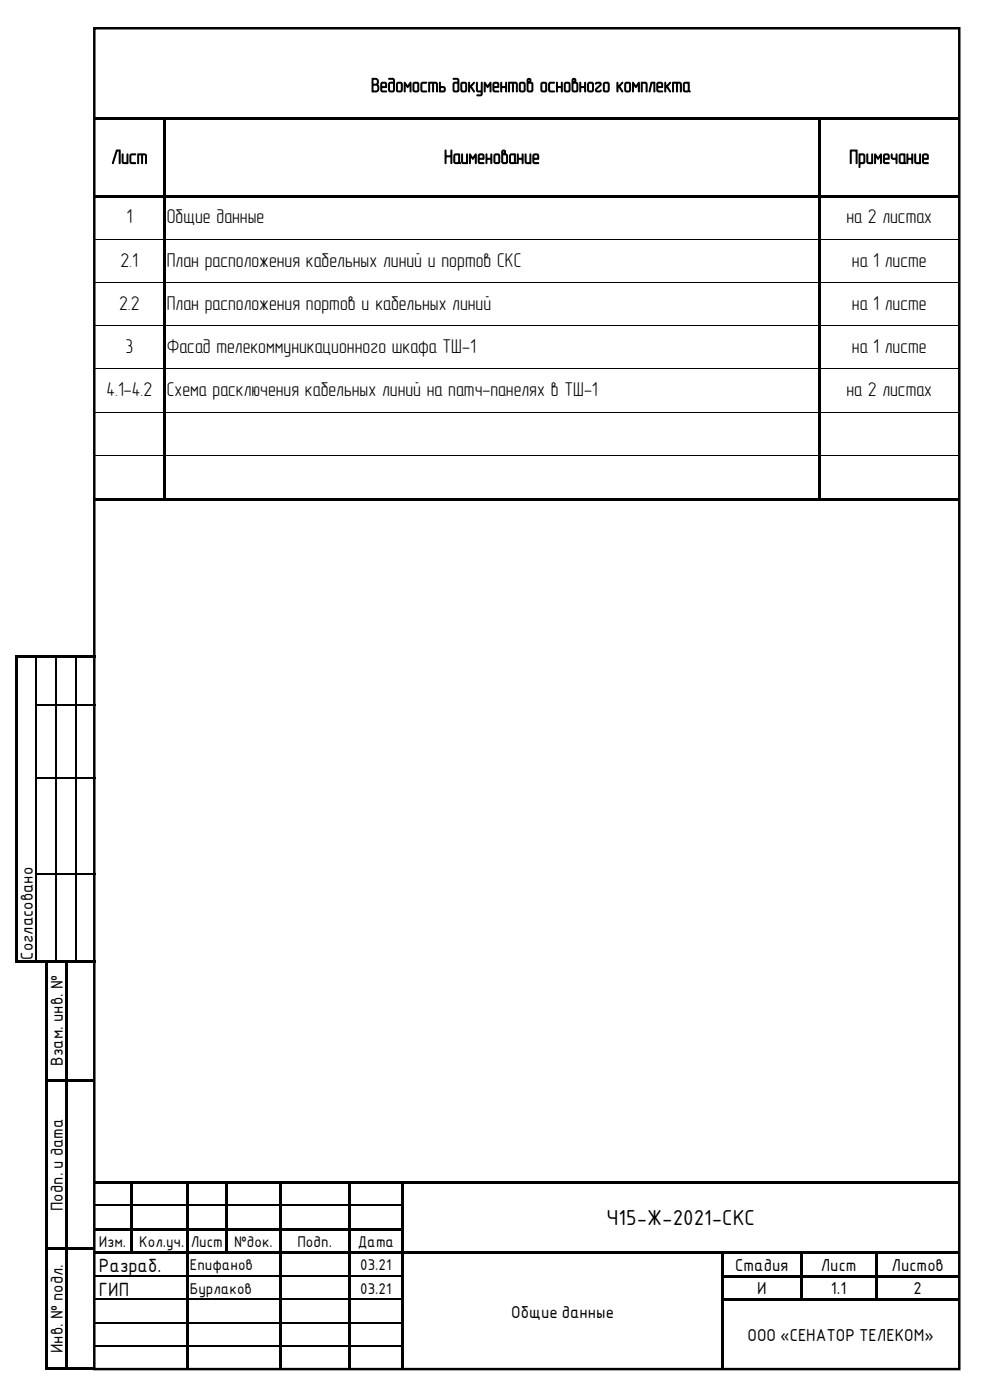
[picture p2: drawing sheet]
<svg xmlns="http://www.w3.org/2000/svg" width="210mm" height="297mm" viewBox="0 0 210 297" stroke-linecap="round" stroke-linejoin="round" font-family="sans-serif">
<defs><g id="words">
<text font-size="4.9" x="128.7" y="260">Ч15-Ж-2021-СКС</text>
<g font-size="4.2">
<text x="78.7" y="19.5">Ведомость документов основного комплекта</text>
<text x="23.6" y="34.7">Лист</text>
<text x="94.2" y="34.7">Наименование</text>
<text x="180.2" y="34.7">Примечание</text>
<text x="26.8" y="47.4">1</text>
<text x="35.4" y="47.4">Общие данные</text>
<text x="179.6" y="47.4">на 2 листах</text>
<text x="25.6" y="56.6">2.1</text>
<text x="35.4" y="56.6">План расположения кабельных линий и портов СКС</text>
<text x="180.7" y="56.6">на 1 листе</text>
<text x="25.3" y="65.8">2.2</text>
<text x="35.4" y="65.8">План расположения портов и кабельных линий</text>
<text x="180.7" y="65.8">на 1 листе</text>
<text x="26.6" y="74.9">3</text>
<text x="35.4" y="74.9">Фасад телекоммуникационного шкафа ТШ-1</text>
<text x="180.7" y="74.9">на 1 листе</text>
<text x="22.6" y="84.1">4.1-4.2</text>
<text x="35.4" y="84.1">Схема расключения кабельных линий на патч-панелях в ТШ-1</text>
<text x="179.6" y="84.1">на 2 листах</text>
</g>
<g font-size="3.9">
<text x="21" y="269.9">Разраб.</text>
<text x="21" y="274.9">ГИП</text>
</g>
<g font-size="3.5">
<text x="7" y="203.6" transform="rotate(-90 7 203.6)">Согласовано</text>
<text x="13.3" y="226.2" transform="rotate(-90 13.3 226.2)">Взам. инв. №</text>
<text x="13.3" y="257" transform="rotate(-90 13.3 257)">Подп. и дата</text>
<text x="155.9" y="269.7">Стадия</text>
<text x="174.1" y="269.7">Лист</text>
<text x="189.1" y="269.7">Листов</text>
<text x="160.6" y="274.7">И</text>
<text x="176.3" y="274.7">1.1</text>
<text x="193.8" y="274.7">2</text>
<text x="108.4" y="279.6">Общие данные</text>
<text x="13.3" y="287.1" transform="rotate(-90 13.3 287.1)">Инв. № подл.</text>
<text x="158.6" y="284.6">ООО «СЕНАТОР ТЕЛЕКОМ»</text>
</g>
<g font-size="3.2">
<text x="21" y="264.5">Изм.</text>
<text x="29.6" y="264.5">Кол.уч.</text>
<text x="40.3" y="269.5">Епифанов</text>
<text x="40.5" y="264.5">Лист</text>
<text x="49.7" y="264.5">№док.</text>
<text x="63.1" y="264.5">Подп.</text>
<text x="75.9" y="264.5">Дата</text>
<text x="76.4" y="269.5">03.21</text>
<text x="40.3" y="274.5">Бурлаков</text>
<text x="76.4" y="274.5">03.21</text>
</g>
</g></defs>
<g fill="#000">
<path d="M20 24.9h14.7v.5h-14.7z" fill-rule="evenodd"/>
<path d="M34.7 25.4h.5v.5h-.5z" fill-rule="evenodd"/>
<path d="M34.7 24.9h.5v.5h-.5z" fill-rule="evenodd"/>
<path d="M35.2 24.9h138.4v.5h-138.4z" fill-rule="evenodd"/>
<path d="M173.6 25.4h.5v.5h-.5z" fill-rule="evenodd"/>
<path d="M173.6 24.9h.5v.5h-.5z" fill-rule="evenodd"/>
<path d="M174.1 24.9h29.5v.5h-29.5z" fill-rule="evenodd"/>
<path d="M20 41.5h14.7v.5h-14.7z" fill-rule="evenodd"/>
<path d="M34.7 25.9h.5v15.6h-.5z" fill-rule="evenodd"/>
<path d="M34.7 41.5h.5v.6h-.5z" fill-rule="evenodd"/>
<path d="M34.7 42.1h.5v8.5h-.5z" fill-rule="evenodd"/>
<path d="M34.7 50.6h.5v.7h-.5z" fill-rule="evenodd"/>
<path d="M34.7 51.3h.5v8.5h-.5z" fill-rule="evenodd"/>
<path d="M35.2 41.5h138.4v.5h-138.4z" fill-rule="evenodd"/>
<path d="M173.6 25.9h.5v15.6h-.5z" fill-rule="evenodd"/>
<path d="M173.6 41.5h.5v.6h-.5z" fill-rule="evenodd"/>
<path d="M173.6 42.1h.5v8.5h-.5z" fill-rule="evenodd"/>
<path d="M173.6 50.6h.5v.7h-.5z" fill-rule="evenodd"/>
<path d="M173.6 51.3h.5v8.5h-.5z" fill-rule="evenodd"/>
<path d="M174.1 41.5h29.5v.5h-29.5z" fill-rule="evenodd"/>
<path d="M34.7 59.8h.5v.7h-.5z" fill-rule="evenodd"/>
<path d="M34.7 60.5h.5v8.5h-.5z" fill-rule="evenodd"/>
<path d="M34.7 69h.5v.6h-.5z" fill-rule="evenodd"/>
<path d="M34.7 69.6h.5v8.6h-.5z" fill-rule="evenodd"/>
<path d="M34.7 78.2h.5v.6h-.5z" fill-rule="evenodd"/>
<path d="M173.6 59.8h.5v.7h-.5z" fill-rule="evenodd"/>
<path d="M173.6 60.5h.5v8.5h-.5z" fill-rule="evenodd"/>
<path d="M173.6 69h.5v.6h-.5z" fill-rule="evenodd"/>
<path d="M173.6 69.6h.5v8.6h-.5z" fill-rule="evenodd"/>
<path d="M173.6 78.2h.5v.6h-.5z" fill-rule="evenodd"/>
<path d="M34.7 78.8h.5v8.5h-.5z" fill-rule="evenodd"/>
<path d="M34.7 87.3h.5v.7h-.5z" fill-rule="evenodd"/>
<path d="M34.7 88h.5v8.5h-.5z" fill-rule="evenodd"/>
<path d="M34.7 96.5h.5v.7h-.5z" fill-rule="evenodd"/>
<path d="M173.6 78.8h.5v8.5h-.5z" fill-rule="evenodd"/>
<path d="M173.6 87.3h.5v.7h-.5z" fill-rule="evenodd"/>
<path d="M173.6 88h.5v8.5h-.5z" fill-rule="evenodd"/>
<path d="M173.6 96.5h.5v.7h-.5z" fill-rule="evenodd"/>
<path d="M19.8 105.7h14.9v.5h-14.9z" fill-rule="evenodd"/>
<path d="M34.7 97.2h.5v8.5h-.5z" fill-rule="evenodd"/>
<path d="M34.7 105.7h.5v.5h-.5z" fill-rule="evenodd"/>
<path d="M35.2 105.7h138.4v.5h-138.4z" fill-rule="evenodd"/>
<path d="M173.6 97.2h.5v8.5h-.5z" fill-rule="evenodd"/>
<path d="M173.6 105.7h.5v.5h-.5z" fill-rule="evenodd"/>
<path d="M174.1 105.7h29.5v.5h-29.5z" fill-rule="evenodd"/>
<path d="M3.2 139h.5v.6h-.5z" fill-rule="evenodd"/>
<path d="M3.2 139h.5v.5h-.5z" fill-rule="evenodd"/>
<path d="M3.7 139h3.8v.5h-3.8z" fill-rule="evenodd"/>
<path d="M7.5 139.5l.3 .1z" fill-rule="evenodd"/>
<path d="M7.5 139h.5v.5h-.5z" fill-rule="evenodd"/>
<path d="M8 139h3.8v.5h-3.8z" fill-rule="evenodd"/>
<path d="M11.8 139.5l.3 .1z" fill-rule="evenodd"/>
<path d="M11.8 139h.5v.5h-.5z" fill-rule="evenodd"/>
<path d="M12.3 139h3.7v.5h-3.7z" fill-rule="evenodd"/>
<path d="M16 139.5l.3 .1z" fill-rule="evenodd"/>
<path d="M16 139h.6v.5h-.6z" fill-rule="evenodd"/>
<path d="M16.6 139h3.8v.5h-3.8z" fill-rule="evenodd"/>
<path d="M3.2 139.6h.5v9.9h-.5z" fill-rule="evenodd"/>
<path d="M3.2 149.5h.5v.5h-.5z" fill-rule="evenodd"/>
<path d="M7.5 149.5h.3v.5h-.3z" fill-rule="evenodd"/>
<path d="M11.8 149.5h.3v.5h-.3z" fill-rule="evenodd"/>
<path d="M16 149.5h.3v.5h-.3z" fill-rule="evenodd"/>
<path d="M3.2 150h.5v14.9h-.5z" fill-rule="evenodd"/>
<path d="M3.2 164.9h.5v.5h-.5z" fill-rule="evenodd"/>
<path d="M7.5 164.9h.3v.5h-.3z" fill-rule="evenodd"/>
<path d="M11.8 164.9h.3v.5h-.3z" fill-rule="evenodd"/>
<path d="M16 164.9h.3v.5h-.3z" fill-rule="evenodd"/>
<path d="M3.2 165.4h.5v19.8h-.5z" fill-rule="evenodd"/>
<path d="M3.2 185.2h.5v.6h-.5z" fill-rule="evenodd"/>
<path d="M7.5 185.2h.3v.6h-.3z" fill-rule="evenodd"/>
<path d="M11.8 185.2h.3v.6h-.3z" fill-rule="evenodd"/>
<path d="M16 185.2h.3v.6h-.3z" fill-rule="evenodd"/>
<path d="M3.2 185.8h.5v17.9h-.5z" fill-rule="evenodd"/>
<path d="M3.2 203.7h.5v.5h-.5z" fill-rule="evenodd"/>
<path d="M3.2 203.7h.5v.5h-.5z" fill-rule="evenodd"/>
<path d="M3.7 203.7h3.8v.5h-3.8z" fill-rule="evenodd"/>
<path d="M7.5 203.7h.5v.5h-.5z" fill-rule="evenodd"/>
<path d="M8 203.7h3.8v.5h-3.8z" fill-rule="evenodd"/>
<path d="M11.8 203.7h.5v.5h-.5z" fill-rule="evenodd"/>
<path d="M12.3 203.7h3.7v.5h-3.7z" fill-rule="evenodd"/>
<path d="M16 203.7h.6v.5h-.6z" fill-rule="evenodd"/>
<path d="M16.6 203.7h3.8v.5h-3.8z" fill-rule="evenodd"/>
<path d="M9.5 204.1h.5v25h-.5z" fill-rule="evenodd"/>
<path d="M9.5 229.1h.5v.5h-.5z" fill-rule="evenodd"/>
<path d="M10 229.1h3.9v.5h-3.9z" fill-rule="evenodd"/>
<path d="M13.9 204.1h.5v25h-.5z" fill-rule="evenodd"/>
<path d="M13.9 229.1h.5v.5h-.5z" fill-rule="evenodd"/>
<path d="M14.4 229.1h5.4v.5h-5.4z" fill-rule="evenodd"/>
<path d="M19.9 250.6h7.8v.5h-7.8z" fill-rule="evenodd"/>
<path d="M27.7 251.1h.5z" fill-rule="evenodd"/>
<path d="M27.7 250.6h.5v.5h-.5z" fill-rule="evenodd"/>
<path d="M27.7 251.1h.5v4.5h-.5z" fill-rule="evenodd"/>
<path d="M27.7 255.6h.5v.2h-.5z" fill-rule="evenodd"/>
<path d="M28.2 250.6h11.3v.5h-11.3z" fill-rule="evenodd"/>
<path d="M39.5 251.1h.5z" fill-rule="evenodd"/>
<path d="M39.5 250.6h.5v.5h-.5z" fill-rule="evenodd"/>
<path d="M39.5 251.1h.5v4.5h-.5z" fill-rule="evenodd"/>
<path d="M39.5 255.6h.5v.2h-.5z" fill-rule="evenodd"/>
<path d="M40 250.6h7.8v.5h-7.8z" fill-rule="evenodd"/>
<path d="M47.8 251.1h.6z" fill-rule="evenodd"/>
<path d="M47.8 250.6h.6v.5h-.6z" fill-rule="evenodd"/>
<path d="M47.8 251.1h.6v4.5h-.6z" fill-rule="evenodd"/>
<path d="M47.8 255.6h.6v.2h-.6z" fill-rule="evenodd"/>
<path d="M48.3 250.6h10.9v.5h-10.9z" fill-rule="evenodd"/>
<path d="M59.2 251.1h.5z" fill-rule="evenodd"/>
<path d="M59.2 250.6h.5v.5h-.5z" fill-rule="evenodd"/>
<path d="M59.2 251.1h.5v4.5h-.5z" fill-rule="evenodd"/>
<path d="M59.2 255.6h.5v.2h-.5z" fill-rule="evenodd"/>
<path d="M59.7 250.6h14.1v.5h-14.1z" fill-rule="evenodd"/>
<path d="M73.8 251.1h.5z" fill-rule="evenodd"/>
<path d="M73.8 250.6h.5v.5h-.5z" fill-rule="evenodd"/>
<path d="M73.8 251.1h.5v4.5h-.5z" fill-rule="evenodd"/>
<path d="M73.8 255.6h.5v.2h-.5z" fill-rule="evenodd"/>
<path d="M74.3 250.6h10.8v.5h-10.8z" fill-rule="evenodd"/>
<path d="M85.1 251.1h.6z" fill-rule="evenodd"/>
<path d="M85.1 250.6h.6v.5h-.6z" fill-rule="evenodd"/>
<path d="M85.1 251.1h.6v4.5h-.6z" fill-rule="evenodd"/>
<path d="M85.1 255.6h.6v.2h-.6z" fill-rule="evenodd"/>
<path d="M85.7 250.6h117.8v.5h-117.8z" fill-rule="evenodd"/>
<path d="M9.5 229.6h.5v35h-.5z" fill-rule="evenodd"/>
<path d="M9.5 264.6h.5v.6h-.5z" fill-rule="evenodd"/>
<path d="M10 264.6h3.9v.5h-3.9z" fill-rule="evenodd"/>
<path d="M13.9 229.6h.5v35h-.5z" fill-rule="evenodd"/>
<path d="M13.9 264.6h.5v.6h-.5z" fill-rule="evenodd"/>
<path d="M14.4 264.6h5.4v.5h-5.4z" fill-rule="evenodd"/>
<path d="M19.9 260.6h7.8v.5h-7.8z" fill-rule="evenodd"/>
<path d="M19.9 265.6h7.8v.5h-7.8z" fill-rule="evenodd"/>
<path d="M27.7 255.8h.5v4.8h-.5z" fill-rule="evenodd"/>
<path d="M27.7 260.6h.5v.5h-.5z" fill-rule="evenodd"/>
<path d="M27.7 261.1h.5v4.5h-.5z" fill-rule="evenodd"/>
<path d="M27.7 265.6h.5v.5h-.5z" fill-rule="evenodd"/>
<path d="M28.2 260.6h11.3v.5h-11.3z" fill-rule="evenodd"/>
<path d="M28.2 265.6h11.3v.5h-11.3z" fill-rule="evenodd"/>
<path d="M39.5 255.8h.5v4.8h-.5z" fill-rule="evenodd"/>
<path d="M39.5 260.6h.5v.5h-.5z" fill-rule="evenodd"/>
<path d="M39.5 261.1h.5v4.5h-.5z" fill-rule="evenodd"/>
<path d="M39.5 265.6h.5v.5h-.5z" fill-rule="evenodd"/>
<path d="M39.5 266.1h.5v4.4h-.5z" fill-rule="evenodd"/>
<path d="M39.5 270.5h.5v.6h-.5z" fill-rule="evenodd"/>
<path d="M39.5 271.1h.5v4.4h-.5z" fill-rule="evenodd"/>
<path d="M39.5 275.5h.5v.6h-.5z" fill-rule="evenodd"/>
<path d="M40 260.6h7.8v.5h-7.8z" fill-rule="evenodd"/>
<path d="M40 265.6h7.8v.5h-7.8z" fill-rule="evenodd"/>
<path d="M47.8 255.8h.6v4.8h-.6z" fill-rule="evenodd"/>
<path d="M47.8 260.6h.6v.5h-.6z" fill-rule="evenodd"/>
<path d="M47.8 261.1h.6v4.5h-.6z" fill-rule="evenodd"/>
<path d="M47.8 265.6h.6v.5h-.6z" fill-rule="evenodd"/>
<path d="M48.3 260.6h10.9v.5h-10.9z" fill-rule="evenodd"/>
<path d="M48.3 265.6h10.9v.5h-10.9z" fill-rule="evenodd"/>
<path d="M59.2 255.8h.5v4.8h-.5z" fill-rule="evenodd"/>
<path d="M59.2 260.6h.5v.5h-.5z" fill-rule="evenodd"/>
<path d="M59.2 261.1h.5v4.5h-.5z" fill-rule="evenodd"/>
<path d="M59.2 265.6h.5v.5h-.5z" fill-rule="evenodd"/>
<path d="M59.2 266.1h.5v4.4h-.5z" fill-rule="evenodd"/>
<path d="M59.2 270.5h.5v.6h-.5z" fill-rule="evenodd"/>
<path d="M59.2 271.1h.5v4.4h-.5z" fill-rule="evenodd"/>
<path d="M59.2 275.5h.5v.6h-.5z" fill-rule="evenodd"/>
<path d="M59.7 260.6h14.1v.5h-14.1z" fill-rule="evenodd"/>
<path d="M59.7 265.6h14.1v.5h-14.1z" fill-rule="evenodd"/>
<path d="M73.8 255.8h.5v4.8h-.5z" fill-rule="evenodd"/>
<path d="M73.8 260.6h.5v.5h-.5z" fill-rule="evenodd"/>
<path d="M73.8 261.1h.5v4.5h-.5z" fill-rule="evenodd"/>
<path d="M73.8 265.6h.5v.5h-.5z" fill-rule="evenodd"/>
<path d="M73.8 266.1h.5v4.4h-.5z" fill-rule="evenodd"/>
<path d="M73.8 270.5h.5v.6h-.5z" fill-rule="evenodd"/>
<path d="M73.8 271.1h.5v4.4h-.5z" fill-rule="evenodd"/>
<path d="M73.8 275.5h.5v.6h-.5z" fill-rule="evenodd"/>
<path d="M74.3 260.6h10.8v.5h-10.8z" fill-rule="evenodd"/>
<path d="M74.3 265.6h10.8v.5h-10.8z" fill-rule="evenodd"/>
<path d="M85.1 255.8h.6v4.8h-.6z" fill-rule="evenodd"/>
<path d="M85.1 260.6h.6v.5h-.6z" fill-rule="evenodd"/>
<path d="M85.1 261.1h.6v4.5h-.6z" fill-rule="evenodd"/>
<path d="M85.1 265.6h.6v.5h-.6z" fill-rule="evenodd"/>
<path d="M85.1 266.1h.6v4.4h-.6z" fill-rule="evenodd"/>
<path d="M85.1 270.5h.6v.6h-.6z" fill-rule="evenodd"/>
<path d="M85.1 271.1h.6v4.4h-.6z" fill-rule="evenodd"/>
<path d="M85.1 275.5h.6v.6h-.6z" fill-rule="evenodd"/>
<path d="M85.7 265.6h67.3v.5h-67.3z" fill-rule="evenodd"/>
<path d="M153 266.1h.5z" fill-rule="evenodd"/>
<path d="M153 265.6h.5v.5h-.5z" fill-rule="evenodd"/>
<path d="M153 266.1h.5v4.4h-.5z" fill-rule="evenodd"/>
<path d="M153 270.5h.5v.6h-.5z" fill-rule="evenodd"/>
<path d="M153 271.1h.5v4.4h-.5z" fill-rule="evenodd"/>
<path d="M153 275.5h.5v.6h-.5z" fill-rule="evenodd"/>
<path d="M153.5 265.6h16.2v.5h-16.2z" fill-rule="evenodd"/>
<path d="M153.5 270.5h16.2v.6h-16.2z" fill-rule="evenodd"/>
<path d="M153.5 275.5h16.2v.5h-16.2z" fill-rule="evenodd"/>
<path d="M169.7 266.1h.5z" fill-rule="evenodd"/>
<path d="M169.7 265.6h.5v.5h-.5z" fill-rule="evenodd"/>
<path d="M169.7 266.1h.5v4.4h-.5z" fill-rule="evenodd"/>
<path d="M169.7 270.5h.5v.6h-.5z" fill-rule="evenodd"/>
<path d="M169.7 271.1h.5v4.4h-.5z" fill-rule="evenodd"/>
<path d="M169.7 275.5h.5v.5h-.5z" fill-rule="evenodd"/>
<path d="M170.2 265.6h15.4v.5h-15.4z" fill-rule="evenodd"/>
<path d="M170.2 270.5h15.4v.6h-15.4z" fill-rule="evenodd"/>
<path d="M170.2 275.5h15.4v.5h-15.4z" fill-rule="evenodd"/>
<path d="M185.6 266.1h.5z" fill-rule="evenodd"/>
<path d="M185.6 265.6h.5v.5h-.5z" fill-rule="evenodd"/>
<path d="M185.6 266.1h.5v4.4h-.5z" fill-rule="evenodd"/>
<path d="M185.6 270.5h.5v.6h-.5z" fill-rule="evenodd"/>
<path d="M185.6 271.1h.5v4.4h-.5z" fill-rule="evenodd"/>
<path d="M185.6 275.5h.5v.5h-.5z" fill-rule="evenodd"/>
<path d="M186.1 265.6h17.4v.5h-17.4z" fill-rule="evenodd"/>
<path d="M186.1 270.5h17.4v.6h-17.4z" fill-rule="evenodd"/>
<path d="M186.1 275.5h17.4v.5h-17.4z" fill-rule="evenodd"/>
<path d="M9.5 265.2h.5v25h-.5z" fill-rule="evenodd"/>
<path d="M9.5 290.2h.5v.5h-.5z" fill-rule="evenodd"/>
<path d="M9.5 290.2h.5v.5h-.5z" fill-rule="evenodd"/>
<path d="M10 290.2h3.9v.5h-3.9z" fill-rule="evenodd"/>
<path d="M13.9 265.2h.5v25h-.5z" fill-rule="evenodd"/>
<path d="M13.9 290.2h.5v.5h-.5z" fill-rule="evenodd"/>
<path d="M14.4 290.2h5.4v.5h-5.4z" fill-rule="evenodd"/>
<path d="M39.5 276.1h.5v4.4h-.5z" fill-rule="evenodd"/>
<path d="M39.5 280.5h.5v.3h-.5z" fill-rule="evenodd"/>
<path d="M39.5 280.8h.5v4.7h-.5z" fill-rule="evenodd"/>
<path d="M39.5 285.5h.5v.2h-.5z" fill-rule="evenodd"/>
<path d="M39.5 285.7h.5v4.7h-.5z" fill-rule="evenodd"/>
<path d="M59.2 276.1h.5v4.4h-.5z" fill-rule="evenodd"/>
<path d="M59.2 280.5h.5v.3h-.5z" fill-rule="evenodd"/>
<path d="M59.2 280.8h.5v4.7h-.5z" fill-rule="evenodd"/>
<path d="M59.2 285.5h.5v.2h-.5z" fill-rule="evenodd"/>
<path d="M59.2 285.7h.5v4.7h-.5z" fill-rule="evenodd"/>
<path d="M73.8 276.1h.5v4.4h-.5z" fill-rule="evenodd"/>
<path d="M73.8 280.5h.5v.3h-.5z" fill-rule="evenodd"/>
<path d="M73.8 280.8h.5v4.7h-.5z" fill-rule="evenodd"/>
<path d="M73.8 285.5h.5v.2h-.5z" fill-rule="evenodd"/>
<path d="M73.8 285.7h.5v4.7h-.5z" fill-rule="evenodd"/>
<path d="M85.1 276.1h.6v4.4h-.6z" fill-rule="evenodd"/>
<path d="M85.1 280.5h.6v.3h-.6z" fill-rule="evenodd"/>
<path d="M85.1 280.8h.6v4.7h-.6z" fill-rule="evenodd"/>
<path d="M85.1 285.5h.6v.2h-.6z" fill-rule="evenodd"/>
<path d="M85.1 285.7h.6v4.7h-.6z" fill-rule="evenodd"/>
<path d="M153 276.1h.5v4.4h-.5z" fill-rule="evenodd"/>
<path d="M153 280.5h.5v.3h-.5z" fill-rule="evenodd"/>
<path d="M153 280.8h.5v4.7h-.5z" fill-rule="evenodd"/>
<path d="M153 285.5h.5v.2h-.5z" fill-rule="evenodd"/>
<path d="M153 285.7h.5v4.7h-.5z" fill-rule="evenodd"/>
</g>
<g fill="none" stroke="#000" stroke-width=".25">
<path d="M7.7 139.6v9.9M11.9 139.6v9.9M16.2 139.6v9.9M7.7 150v14.9M7.8 149.6h4M11.9 150v14.9M12.1 149.6h3.9M16.2 150v14.9M16.3 149.6h4.1M7.7 165.4v19.8M7.8 165h4M11.9 165.4v19.8"/>
<path d="M12.1 165h3.9M16.2 165.4v19.8M16.3 165h4.1M7.7 185.8v17.9M7.8 185.4h4M11.9 185.8v17.9M12.1 185.4h3.9M16.2 185.8v17.9M16.3 185.4h4.1M19.9 255.7h7.8M28.2 255.7h11.3M40 255.7h7.8"/>
<path d="M48.3 255.7h10.9M59.7 255.7h14.1M74.3 255.7h10.8M19.9 270.7h19.6M19.9 275.6h19.6M40 270.7h19.2M40 275.6h19.2M59.7 270.7h14.1M59.7 275.6h14.1M74.3 270.7h10.8M74.3 275.6h10.8M19.9 280.6h19.6"/>
<path d="M19.9 285.6h19.6M40 280.6h19.2M40 285.6h19.2M59.7 280.6h14.1M59.7 285.6h14.1M74.3 280.6h10.8M74.3 285.6h10.8"/>
</g>
<path d="M20 6h183.5v284.5h-183.5z" fill="none" stroke="#000" stroke-width=".53"/>
<g fill="none" stroke="#000" stroke-width=".21">
<path d="M20 50.7h14.7M20 59.9h14.7M35.2 50.7h138.4M35.2 59.9h138.4M174.1 50.7h29.5M174.1 59.9h29.5M20 69.1h14.7M20 78.2h14.7M35.2 69.1h138.4M35.2 78.2h138.4M174.1 69.1h29.5M174.1 78.2h29.5"/>
<path d="M20 87.4h14.7M20 96.6h14.7M35.2 87.4h138.4M35.2 96.6h138.4M174.1 87.4h29.5M174.1 96.6h29.5"/>
</g>
<use href="#words"/>
</svg>
